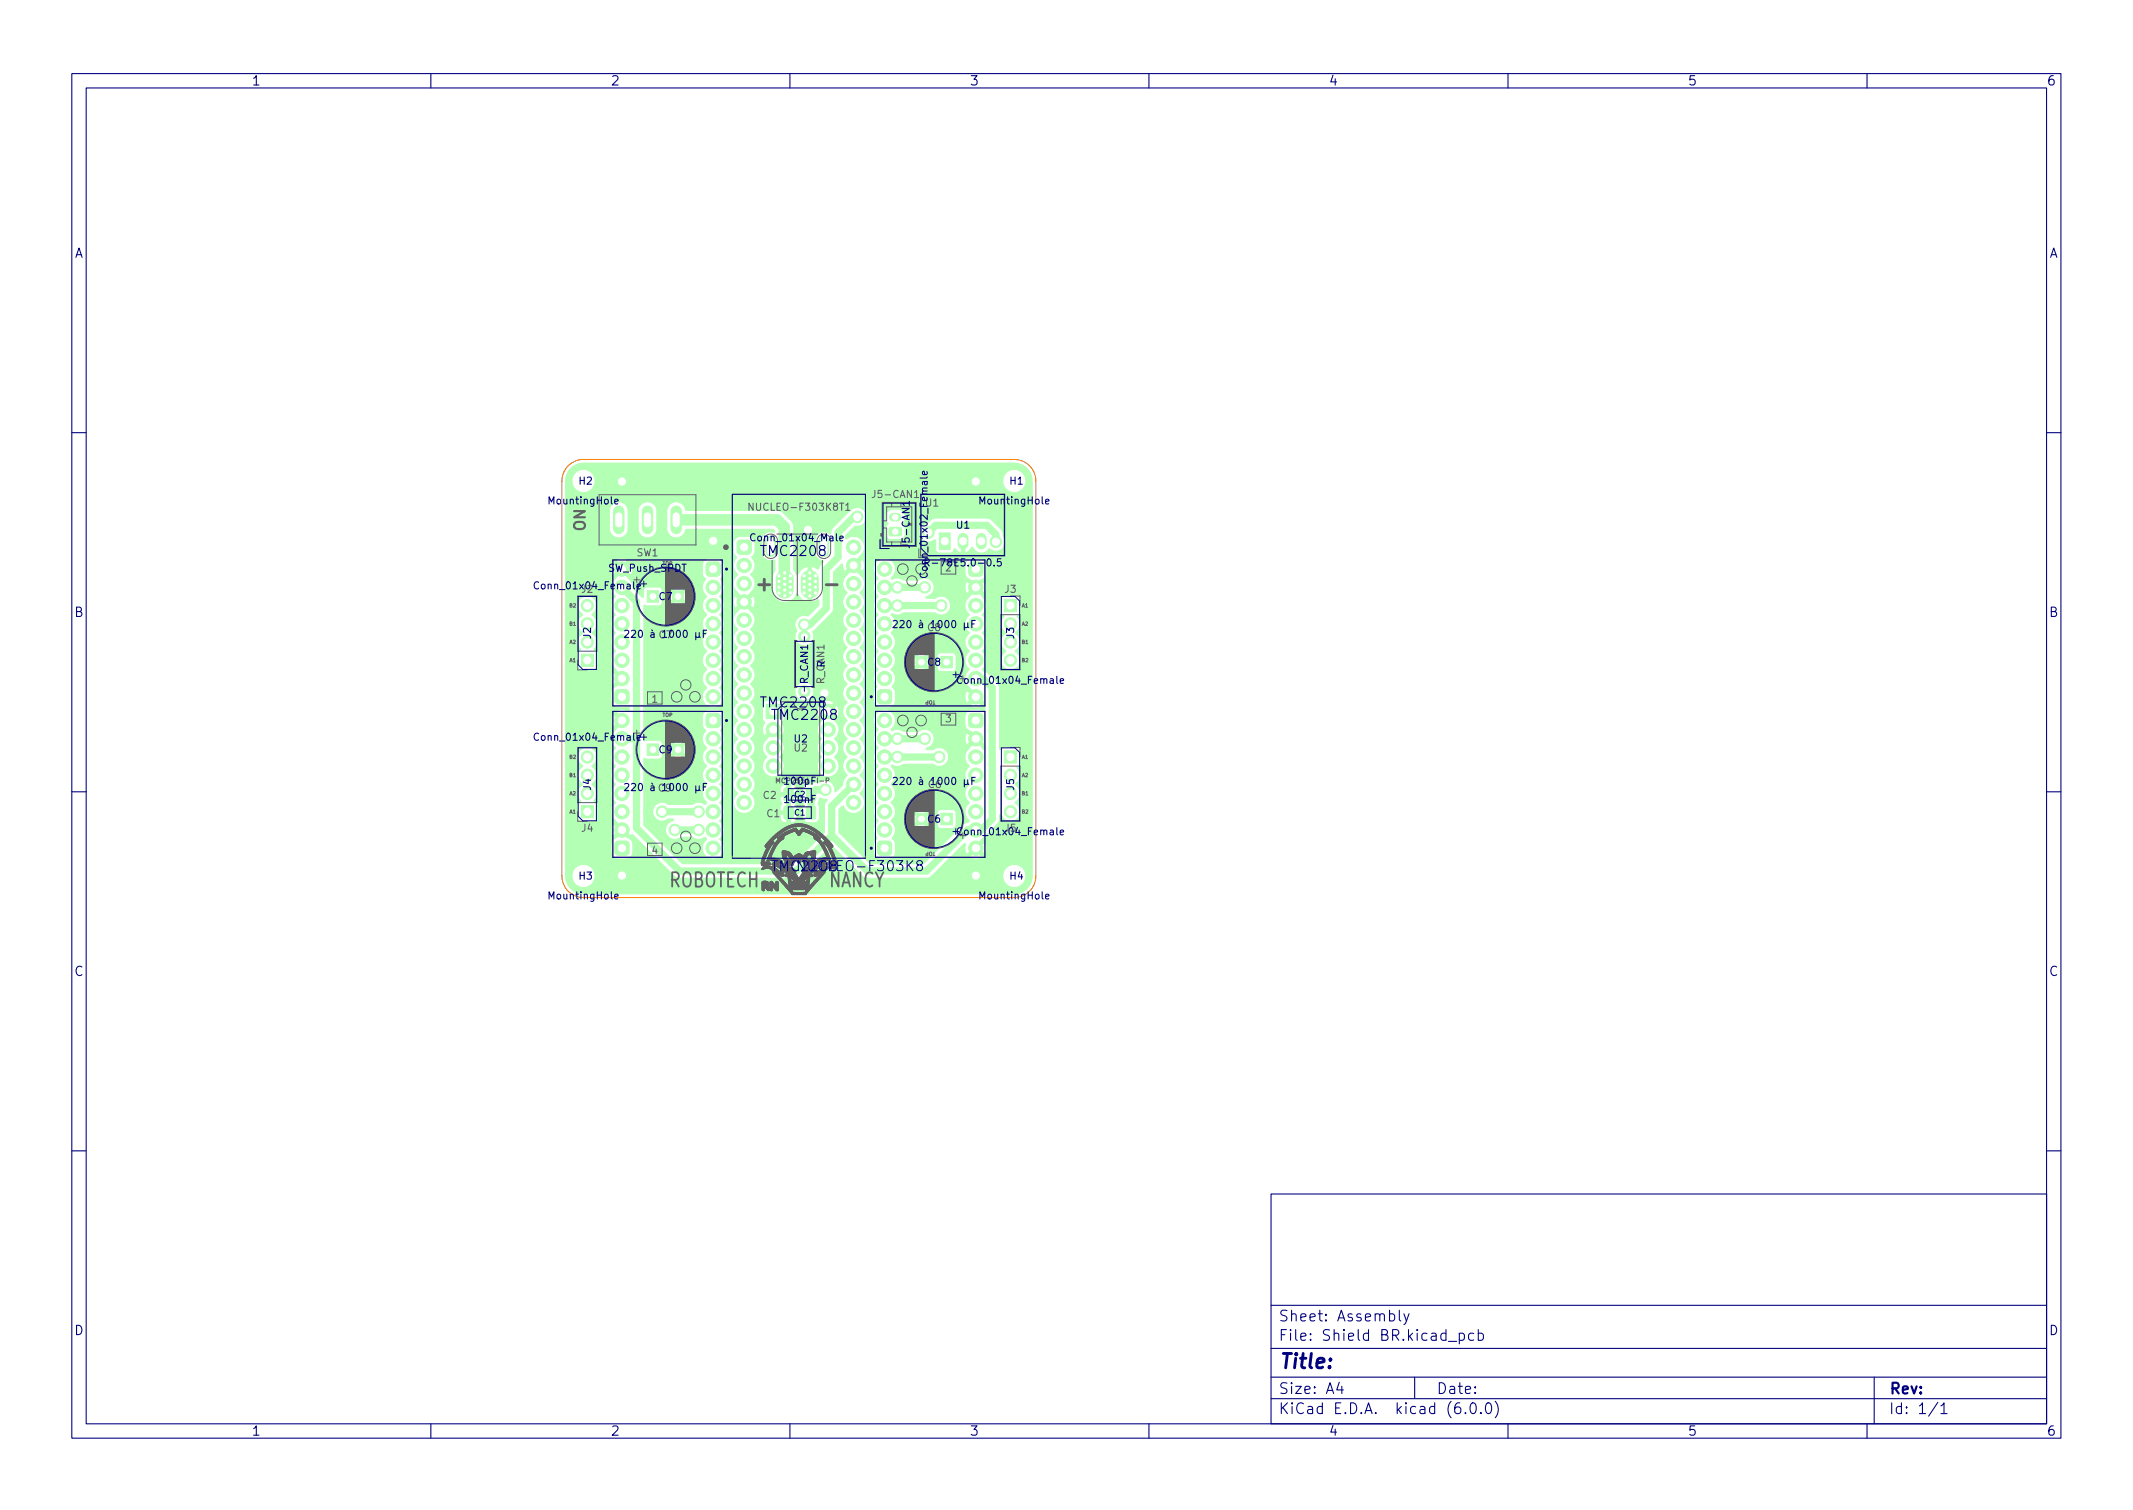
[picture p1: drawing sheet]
<svg xmlns="http://www.w3.org/2000/svg" width="297mm" height="210mm" viewBox="0 0 297 210" stroke-linecap="round" stroke-linejoin="round" font-family="sans-serif">
<defs><g id="words">
<g font-size="2.8" fill="#626262">
<text x="105.6" y="82.3">+</text>
<text x="115.4" y="82.3">-</text>
<text x="95.4" y="123.5">ROBOTECH</text>
</g>
<g font-size="2.8" fill="#000080">
<text x="113.1" y="123.5">NANCY</text>
<text x="178" y="190.6">Title:</text>
</g>
<text font-size="2.1" fill="#626262" x="81.5" y="74" transform="rotate(-90 81.5 74)">ON</text>
<g font-size="2.1" fill="#000080">
<text x="178" y="184">Sheet: Assembly</text>
<text x="178" y="186.7">File: Shield BR.kicad_pcb</text>
<text x="178" y="196.9">KiCad E.D.A. kicad (6.0.0)</text>
<text x="178" y="194.1">Size: A4</text>
<text x="200" y="194.1">Date:</text>
<text x="263" y="194.1">Rev:</text>
<text x="263" y="196.9">Id: 1/1</text>
</g>
<text font-size="2" fill="#000080" x="111.9" y="121.3">NUCLEO-F303K8</text>
<g font-size="1.9" fill="#000080">
<text x="106.2" y="77.4">TMC2208</text>
<text x="106.2" y="98.5">TMC2208</text>
<text x="107.8" y="100.2">TMC2208</text>
<text x="107.8" y="121.3">TMC2208</text>
</g>
<g font-size="1.8" fill="#000080">
<text x="35" y="11.9">1</text>
<text x="85" y="11.9">2</text>
<text x="135" y="11.9">3</text>
<text x="185" y="11.9">4</text>
<text x="235" y="11.9">5</text>
<text x="285" y="11.9">6</text>
<text x="10.3" y="35.9">A</text>
<text x="285.3" y="35.9">A</text>
<text x="10.3" y="85.9">B</text>
<text x="285.3" y="85.9">B</text>
<text x="10.3" y="135.9">C</text>
<text x="285.3" y="135.9">C</text>
<text x="10.3" y="185.9">D</text>
<text x="285.3" y="185.9">D</text>
<text x="35" y="199.9">1</text>
<text x="85" y="199.9">2</text>
<text x="135" y="199.9">3</text>
<text x="185" y="199.9">4</text>
<text x="235" y="199.9">5</text>
<text x="285" y="199.9">6</text>
</g>
<g font-size="1.4" fill="#000080">
<text x="76.6" y="70.2">MountingHole</text>
<text x="80.7" y="67.5">H2</text>
<text x="128.9" y="70.5">U1</text>
<text x="136.6" y="70.2">MountingHole</text>
<text x="140.7" y="67.5">H1</text>
<text x="104.9" y="75.4">Conn_01x04_Male</text>
<text x="126.7" y="75.9" transform="rotate(-90 126.7 75.9)">J5-CAN1</text>
<text x="133.2" y="73.6">U1</text>
<text x="74.9" y="82.1">Conn_01x04_Female</text>
<text x="81" y="82.5">J2</text>
<text x="84.7" y="79.6">SW_Push_SPDT</text>
<text x="91.8" y="83.6">C7</text>
<text x="129.2" y="79.9" transform="rotate(-90 129.2 79.9)">Conn_01x02_Female</text>
<text x="130" y="78.9">R-78E5.0-0.5</text>
<text x="82.3" y="88.9" transform="rotate(-90 82.3 88.9)">J2</text>
<text x="88.2" y="88.8">220 à 1000 µF</text>
<text x="91.8" y="88.9">C7</text>
<text x="125.5" y="87.4">220 à 1000 µF</text>
<text x="129.2" y="87.9">C8</text>
<text x="141.2" y="88.9" transform="rotate(-90 141.2 88.9)">J3</text>
<text x="112.5" y="95.2" transform="rotate(-90 112.5 95.2)">R_CAN1</text>
<text x="114.9" y="93" transform="rotate(-90 114.9 93)">R</text>
<text x="129.2" y="92.7">C8</text>
<text x="133.8" y="95.2">Conn_01x04_Female</text>
<text x="74.9" y="103.1">Conn_01x04_Female</text>
<text x="91.8" y="104.9">C9</text>
<text x="110.6" y="103.4">U2</text>
<text x="82.3" y="110" transform="rotate(-90 82.3 110)">J4</text>
<text x="88.2" y="110.1">220 à 1000 µF</text>
<text x="91.7" y="110.2">C9</text>
<text x="109.4" y="111.8">100nF</text>
<text x="125.5" y="109.3">220 à 1000 µF</text>
<text x="129.3" y="109.7">C6</text>
<text x="141.2" y="110" transform="rotate(-90 141.2 110)">J5</text>
<text x="129.2" y="114.5">C6</text>
<text x="133.8" y="116.3">Conn_01x04_Female</text>
<text x="139.9" y="115.8">J5</text>
<text x="76.6" y="125.2">MountingHole</text>
<text x="80.7" y="122.5">H3</text>
<text x="136.6" y="125.2">MountingHole</text>
<text x="140.7" y="122.5">H4</text>
</g>
<g font-size="1.4" fill="#626262">
<text x="104.8" y="71.1">NUCLEO-F303K8T1</text>
<text x="121.8" y="69.3">J5-CAN1</text>
<text x="88.7" y="77.5">SW1</text>
<text x="131.7" y="79.6">2</text>
<text x="139.9" y="82.5">J3</text>
<text x="114.8" y="95.2" transform="rotate(-90 114.8 95.2)">R_CAN1</text>
<text x="90.8" y="97.8">1</text>
<text x="131.7" y="100.6">3</text>
<text x="110.6" y="104.6">U2</text>
<text x="106.3" y="111.2">C2</text>
<text x="106.8" y="113.8">C1</text>
<text x="81" y="115.8">J4</text>
<text x="90.8" y="118.9">4</text>
</g>
<g font-size="1.1" fill="#000080">
<text x="110.7" y="111">C2</text>
<text x="110.7" y="113.6">C1</text>
</g>
<text font-size="1" fill="#000080" x="108.8" y="109.1">MCP2551-I-P</text>
<g font-size=".7" fill="#626262">
<text x="92.2" y="78.7">TOP</text>
<text x="79.3" y="87.1">B1</text>
<text x="79.3" y="89.7">A2</text>
<text x="79.3" y="84.6">B2</text>
<text x="142.3" y="84.6">A1</text>
<text x="142.3" y="87.1">A2</text>
<text x="142.3" y="89.7">B1</text>
<text x="79.3" y="92.2">A1</text>
<text x="142.3" y="92.2">B2</text>
<text x="92.2" y="99.8">TOP</text>
<text x="130.3" y="97.5" transform="rotate(-180 130.3 97.5)">TOP</text>
<text x="79.3" y="105.7">B2</text>
<text x="142.3" y="105.7">A1</text>
<text x="79.3" y="110.7">A2</text>
<text x="79.3" y="113.3">A1</text>
<text x="79.3" y="108.2">B1</text>
<text x="142.3" y="108.2">A2</text>
<text x="142.3" y="113.3">B2</text>
<text x="142.3" y="110.7">B1</text>
<text x="130.3" y="118.6" transform="rotate(-180 130.3 118.6)">TOP</text>
</g>
</g></defs>
<g fill="#b3ffb3" stroke="#b3ffb3" stroke-width=".14">
<path d="M131 91.4h1.6v1.6h-1.6z"/>
<path d="M131 113.2h1.6v1.6h-1.6z"/>
<path d="M90.1 103.6h1.6v1.6h-1.6z"/>
<path d="M90.1 82.3h1.6v1.6h-1.6z"/>
<path d="M102.8 75.3l.3-.1h1l.4 .1 .1 .4v1l-.1 .3-.4 .2h-1l-.3-.2-.2-.3v-1z"/>
<path d="M80.9 91.1h1.7v1.7h-1.7z"/>
<path d="M139.9 83.5h1.7v1.7h-1.7z"/>
<path d="M139.9 104.6h1.7v1.7h-1.7z"/>
<path d="M80.9 112.2h1.7v1.7h-1.7z"/>
<path d="M85.8 96.2l.3-.2h1l.4 .2 .1 .3v1l-.1 .4-.4 .1h-1l-.3-.1-.2-.4v-1z"/>
<path d="M98.5 78.4l.3-.2h1l.4 .2 .1 .3v1l-.1 .4-.4 .1h-1l-.3-.1-.2-.4v-1z"/>
<path d="M135 78.4l.4-.2h1l.3 .2 .2 .3v1l-.2 .4-.3 .1h-1l-.4-.1-.1-.4v-1z"/>
<path d="M122.3 96.2l.4-.2h1l.3 .2 .2 .3v1l-.2 .4-.3 .1h-1l-.4-.1-.1-.4v-1z"/>
<path d="M135 99.5l.4-.2h1l.3 .2 .2 .3v1l-.2 .4-.3 .1h-1l-.4-.1-.1-.4v-1z"/>
<path d="M122.3 117.3l.4-.2h1l.3 .2 .2 .3v1l-.2 .4-.3 .1h-1l-.4-.1-.1-.4v-1z"/>
<path d="M85.8 117.3l.3-.2h1l.4 .2 .1 .3v1l-.1 .4-.4 .1h-1l-.3-.1-.2-.4v-1z"/>
<path d="M98.5 99.5l.3-.2h1l.4 .2 .1 .3v1l-.1 .4-.4 .1h-1l-.3-.1-.2-.4v-1z"/>
<path d="M130.8 74.2h1.5v2.3h-1.5z"/>
<path d="M112.4 109.8l.1-.1 1 .1 .1 .2-.1 1.4-.1 .1-1-.1-.1-.1z"/>
<path d="M109.2 109.8l.2-.1 1 .1 .1 .2-.1 1.4-.2 .1-1-.1v-.1z"/>
<path d="M123.9 73.5l1.5-.1 .1 .3v.8l-.2 .1h-1.3l-.2-.2z"/>
<path d="M106.7 98.1h2v2h-2z"/>
<path d="M112.4 112.3h.1h1l.1 .2-.1 1.5-.1 .1-1-.1-.1-.2z"/>
<path d="M109.2 112.3h.2h1l.1 .2-.1 1.5-.2 .1-1-.1v-.2z"/>
<path d="M79.4 65.3a2.46 2.46 0 0 1 1.9-.8h59.9a2.48 2.48 0 0 1 2.5 2.5v55a2.49 2.49 0 0 1-2.5 2.5h-60a2.48 2.48 0 0 1-2.4-2.5h.8l.1 .2a1.61 1.61 0 0 0 2.5 1.1 1.61 1.61 0 0 0-.2-2.8 1.61 1.61 0 0 0-2.4 1.5h-.8v-3.3h6.3a1.01 1.01 0 0 0 .9 .9h1.2a1.01 1.01 0 0 0 .9-.9v-1.2l-.1-.4-.2-.3-.5-.2-.7-.7-.6 .7a1.05 1.05 0 0 0-.9 .9v1.2h-6.3v-3.1h6.3l.1 .4 .2 .4 .8-.8-.8-.9-.2 .4-.1 .5h-6.3v-5.1h1.6a1.85 1.85 0 0 0 .5 1.1l-.3 .2-.2 .3v1.8l.2 .3 .3 .2h1.8l.3-.2 .1-.2v-1h2l.1 .5 .2 .4 2.4 2.5 .2-.2h.1l5.8 5.8 .5 .3h16.7l.5-.3 4.2-4.2 4.3 4.2 .5 .3h8.4l.4-.1 .4-.2h9.8a1.61 1.61 0 0 0 2.4 1.4 1.61 1.61 0 0 0 .2-2.7 1.61 1.61 0 0 0-2.5 1l-.1 .3h-9.8l2.6-2.7h2.6a1.46 1.46 0 0 0 1.8 0l-.9-.8-.9 .8h-2.6l1.9-1.8h.1l.1 .1a1.49 1.49 0 0 0 .2 1.4l.8-.9h.8l.8 .9a1.46 1.46 0 0 0 0-1.8l-.8 .9h-.8l3.5-3.5 .2-.4v-.8h.2a1.37 1.37 0 0 0 2.2 .7 1.37 1.37 0 0 0-.2-2.3v-.1a1.44 1.44 0 0 0 0-2.5 1.47 1.47 0 0 0 .2-2.3l.5-.5v-1.9l-.2-.3-.3-.2h-1.8l-.4 .4-.2-.1-.1-8.9-1.5-1.6-.8-.6 .4-.6 .2-.7h2a1.37 1.37 0 0 0 2 1.2 1.37 1.37 0 0 0 0-2.4v-.1a1.44 1.44 0 0 0 0-2.5l.2-.2a1.4 1.4 0 0 0 0-2.1l.5-.5v-1.9l-.2-.3-.3-.1h-1.8l-.4 .2v2.1l.4 .5a1.51 1.51 0 0 0 .3 2.3 1.48 1.48 0 0 0 0 2.6l-.1 .1a1.36 1.36 0 0 0-.6 1.1h-2l-.2-.6-.4-.7a1.56 1.56 0 0 0 0-2.4v-.2a1.5 1.5 0 0 0 0-2.3v-.1l.2-.2a1.59 1.59 0 0 0-.2-2.4l-.9-.9-.9 1a1.53 1.53 0 0 0-.2 2.3l.2 .2a1.54 1.54 0 0 0-.2 2.3l.2 .3a1.56 1.56 0 0 0 0 2.4 1.81 1.81 0 0 0-.5 1.8l.5 .8a1.76 1.76 0 0 0-.5 2l.5 .6 2.2 2.2-.1 1-.6-.2h-1.2a1.01 1.01 0 0 0-.9 .9v1.2l.2 .6 .6 .3 2 2v.4l-.2 .2-1.1-1.2-.9 1a1.55 1.55 0 0 0 0 2.4 1.77 1.77 0 0 0-.5 1.9l.5 .7a1.76 1.76 0 0 0-.5 2l.5 .5-.1 .2a1.53 1.53 0 0 0 .1 2.4l-.3 .2-.3 .1-.4 .2-5.4 5.5h-7.4l-4.3-4.4-.1-.3h4.9l.1 .4 .3 .7-.4 .6v1.4a1.01 1.01 0 0 0 .9 .9h1.2a1.01 1.01 0 0 0 .9-.9v-1.4l-.4-.6a1.84 1.84 0 0 0 .3-1.6h3a1.24 1.24 0 0 0 1.4 0l-.2-.2h1.7l.2 .3 .3 .1h1.9l.2-.4v-1.9l-.4-.3-1.9 .1-.3 .3v1.8h-1.7l-.5-.5-.7 .7h-3l-.5-.8 .2-.3h2.7l.2 .8 .8-.8h.7l.7 .8a1.22 1.22 0 0 0 0-1.5l-.7 .7h-.7l-.8-.7-.2 .7h-2.7l.3-.5 .1-.5h2.9l.7 .7 .7-.7a1.27 1.27 0 0 0-1.4 0h-2.9l-.2-.7-.4-.6a1.56 1.56 0 0 0 0-2.4 1.75 1.75 0 0 0 .4-2l-.4-.6 .1-.1a1.71 1.71 0 0 0 1.6-.2h4.1a1.33 1.33 0 0 0 1.8-.1 1.33 1.33 0 0 0 0-1.8 1.33 1.33 0 0 0-1.8-.1h-.8l-.2-.1 .9-.6 .2-.4 .1-.4h4.3l.1 .4 .2 .4 .8-.8-.8-.9-.2 .4-.1 .5h-4.3a1.34 1.34 0 0 0-.8-1.2 1.34 1.34 0 0 0-1.4 .2l-2.1-.1a1.49 1.49 0 0 0-1.6-.1l-.1-.1a1.52 1.52 0 0 0 .2-2.3 1.52 1.52 0 0 0-2.2 0 1.52 1.52 0 0 0 .2 2.3l-.1 .1a1.5 1.5 0 0 0 0 2.3l.1 .2a1.56 1.56 0 0 0 0 2.4 1.77 1.77 0 0 0-.5 1.9l.5 .7a1.76 1.76 0 0 0-.5 2l.5 .5-.1 .2a1.53 1.53 0 0 0 .1 2.4l-.5 .6-.1 .7h-4.9v-2.9l.6-.5a1.54 1.54 0 0 0 2.3 .8 1.54 1.54 0 0 0 .1-2.5 1.8 1.8 0 0 0 .5-1.8l-.5-.7a1.8 1.8 0 0 0 .5-1.8l-.5-.8a1.8 1.8 0 0 0 .5-1.7l-.5-.8a1.81 1.81 0 0 0 .5-1.8l-.5-.7a1.76 1.76 0 0 0 .4-2l-.4-.6a1.79 1.79 0 0 0 .5-1.8l-.5-.7 .5-.8h1.4l.1 .4 .3 .7-.4 .6v1.4a1.01 1.01 0 0 0 .9 .9h1.2l.6-.2h10.6a1.47 1.47 0 0 0 1.8-.1l-.9-.8-.9 .9h-10.6l.3-.5v-.8h9.7l.1 .5 .2 .4 .8-.9-.8-.8-.2 .4-.1 .4h-9.7v-.8l-.5-.6a1.55 1.55 0 0 0-.1-2.3h3.5a1.24 1.24 0 0 0 1.4 0l-.2-.3h1.7l.2 .4 .3 .1 1.9-.1 .2-.4v-1.9l-.4-.2h-1.9l-.3 .4v1.7h-1.7l-.5-.4-.7 .7h-3.5v-.1l.4-.6 .2-.4h2.3l.2 .7 .8-.7h.7l.7 .7a1.22 1.22 0 0 0 0-1.4l-.7 .7h-.7l-.8-.7-.2 .7h-2.3v-.5l-.3-.6h3.2l.7 .7 .7-.7a1.27 1.27 0 0 0-1.4 0h-3.2l-.3-.5a1.56 1.56 0 0 0 0-2.4v-.2a1.5 1.5 0 0 0 0-2.3 .15 .15 0 0 1 0-.2 .15 .15 0 0 1 .2 0 1.4 1.4 0 0 0 1.5-.2l4.5 .1a1.32 1.32 0 0 0 1.7-.2 1.32 1.32 0 0 0 0-1.8 1.32 1.32 0 0 0-1.8-.1h-1.1l-.2-.1 .9-.6 .2-.4 .1-.4h4.3l.1 .5 .2 .4 .8-.9h.8l.8 .9a1.46 1.46 0 0 0 0-1.8l-.8 .9h-.8l-.8-.9-.2 .4-.1 .5h-4.3a1.34 1.34 0 0 0-.8-1.2 1.34 1.34 0 0 0-1.4 .2h-2.1a1.49 1.49 0 0 0-1.6-.2l-.1-.1 .5-.7h9.8a1.05 1.05 0 0 0 .8 1l.7 .6 .7-.6 .4-.3 .3-.3 .1-.4v-1.2a1 1 0 0 0-.9-.9h-1.2a1.01 1.01 0 0 0-.9 .9v1.2h-9.8v-.1a1.52 1.52 0 0 0-1.9-1.9 1.52 1.52 0 0 0-.4 2.7 1.73 1.73 0 0 0-.3 2.2l.3 .3a1.81 1.81 0 0 0-.5 1.8l.5 .8a1.81 1.81 0 0 0-.5 1.7l.5 .8a1.81 1.81 0 0 0-.5 1.8l.5 .7a1.81 1.81 0 0 0-.5 1.8l.5 .8-.5 .6-.1 .7-1.4-.1a1.73 1.73 0 0 0-.5-1.7 1.56 1.56 0 0 0 0-2.5 1.79 1.79 0 0 0 .5-1.8l-.5-.7a1.8 1.8 0 0 0 .5-1.8l-.5-.8a1.81 1.81 0 0 0 .5-1.8l-.5-.7a1.76 1.76 0 0 0 .4-2l-1.3-1.5-.9 .9a1.6 1.6 0 0 0 0 2.5 1.81 1.81 0 0 0-.6 1.8l.6 .7a1.74 1.74 0 0 0-.6 1.8l.6 .9a1.56 1.56 0 0 0 0 2.4 1.74 1.74 0 0 0-.6 1.8l.6 .8a1.56 1.56 0 0 0 0 2.5 1.74 1.74 0 0 0-.6 1.8l.6 .8a1.56 1.56 0 0 0 0 2.5 1.81 1.81 0 0 0-.6 1.8l.6 .7a1.81 1.81 0 0 0-.6 1.8l.6 .8a1.81 1.81 0 0 0-.6 1.7l.6 .9-.5 .5-.2 .8-.9 .9-.2-.1v-.6a1.34 1.34 0 0 0-2.1-.5h-.7l-.5 .2h-.5l-.5 .3-.1 .4v1.6a.67 .67 0 0 1 0 .8v1.6l.1 .4 .5 .2h1.3a.76 .76 0 0 0 .4-.6v-1.4l-.2-.7 .2-.6 .2-.1 .8 .2 .1 .1-.3 .5-.1 .4v3.6l-4.4 4.4h-15.3l-5.4-5.4v-1.9h1.2l.2 .7a1.34 1.34 0 0 0 2 .3l.7 .1v.1l-.5 .2a1.33 1.33 0 0 0-.4 1.9 1.33 1.33 0 0 0 2 .3h1.6a1.54 1.54 0 0 0 1.7 0l.2 .2a1.76 1.76 0 0 0-.4 2 1.52 1.52 0 0 0 2.3 .4 1.52 1.52 0 0 0-.1-2.3l.1-.2a1.5 1.5 0 0 0 0-2.3l-.1-.1 .4-.5 8 .1a.77 .77 0 0 0 1 .7h.5a.77 .77 0 0 0 .9-.8v-.4h-.9v1.1h-.5l-.1-1.1h-.9v.4h-8a1.64 1.64 0 0 0-.4-2h1.9v.2a1.51 1.51 0 0 0 2.5 .9h6.4v-.6l-.3-.4 .3-.5v-.5h-.9v2h-.5l-.1-2h-.9l.1 .5 .2 .5-.2 .4-.1 .6h-4l.1-.1a1.54 1.54 0 0 0-.2-2.3l.1-.2 6.4 .1v-.5a.77 .77 0 0 0-.9-.7v1.1h-.5v-1.1a.77 .77 0 0 0-1 .7v.4h-4h.1a1.54 1.54 0 0 0-.2-2.3l.5-.6 .1-.7h1.1a1.51 1.51 0 0 0 1.5 1.5 1.51 1.51 0 0 0 1.5-1.5h4.6v.3a1.52 1.52 0 0 0 2.3 .9 1.52 1.52 0 0 0 .1-2.5 1.8 1.8 0 0 0 .6-1.7l-.6-.8a1.81 1.81 0 0 0 .6-1.8l-.6-.8-.9-.9-.9 .9a1.61 1.61 0 0 0 0 2.5 1.81 1.81 0 0 0-.5 1.8l.5 .8-.4 .6-.2 .7h-4.6l-.2-.7-.4-.6a1.8 1.8 0 0 0 .5-1.7l-.5-.9-.9-.8-.9 .8a1.61 1.61 0 0 0 0 2.6l-.5 .6-.1 .7h-1.1l-.1-.7-.5-.6a1.8 1.8 0 0 0 .6-1.7l-.6-.9 .5-.5 .1-.7h1.1l.1 .5 .2 .4 1.2-1.2 1.2 1.2a1.62 1.62 0 0 0 0-1.9l.3-.4v-1.1h4.6l.1 .4 .2 .4 .8-.8h.8l.8 .8a1.46 1.46 0 0 0 0-1.7l-.8 .9h-.8l-.8-.9-.2 .4-.1 .5h-4.6v-1.3h5.2l.9 .9 .9-.9a1.45 1.45 0 0 0-1.8 0h-5.2l-.5-.3-2.1 .1-.3 .1-.1 .3v2.2l.3 .4-.2 .5-.1 .5h-1.1l-.1-.7-.5-.5a1.76 1.76 0 0 0 .5-2l-.5-.6a1.85 1.85 0 0 0 .6-1.5h5.6v.2a1.31 1.31 0 0 0 2.1 .8 1.31 1.31 0 0 0-.2-2.2 1.31 1.31 0 0 0-1.9 1.2h-5.6l-.1-.5-.5-.6a1.56 1.56 0 0 0 0-2.5 1.76 1.76 0 0 0 .6-1.7l-.6-.8a1.85 1.85 0 0 0 .6-1.6h5.6v.3a1.32 1.32 0 0 0 1.8 1 1.32 1.32 0 0 0 .7-1.9l2.6-2.6 .2-.3 .1-.4v-5.1l1.1-1.1 .1 .1 .1 .6 .2 .4 .9-.9h.7l.9 .9a1.43 1.43 0 0 0 0-1.7l-.9 .8h-.7l1.3-1.3a1.53 1.53 0 0 0 .3-2.1 1.53 1.53 0 0 0-2.2-.3l-.2-.1v-.3l1.4-1.3a1.33 1.33 0 0 0 1.5-.9l.1-.4h2.6v.4l.4 .5-.4 .6v1.1a.74 .74 0 0 0 .7 .5h1.6l.4-.4 .1-.5h1.9a1.33 1.33 0 0 0 .8 1.2 1.33 1.33 0 0 0 1.4-.2l.1 .1v1.3l.2 .3 .2 .1h1.7l.3-.1 .2-.5h.1l.5 .5 .4 .1v-1.8l.1-.1h.3l.1 .1v1.8l.4-.2 .5-.6h.1a1.35 1.35 0 0 0 2.4 .2 1.34 1.34 0 0 0 1.8 0 1.34 1.34 0 0 0 .1-1.8l-.1-.6-.2-.3-1.3-1.3-.5-.2-7.3-.1-.4 .1-.3 .3a.84 .84 0 0 1-.8 .4 1.33 1.33 0 0 0-.8 1.3h-1.9l-.1-.7-.3-.5a1.75 1.75 0 0 0 .3-1.4l-.1-.1a1.15 1.15 0 0 0-.9-.6h-.8l-.4 .2-.3 .3-.2 .6h-2.6a1.35 1.35 0 0 0-1-1.3 1.35 1.35 0 0 0-1.4 .5l-2.3 2.3-.4 .8a1.33 1.33 0 0 0-2.1 .9v2.1a1.26 1.26 0 0 0 1 .8l.1 .1-.4 .5-.2 .5-1-.3v4.9l1-.3 .1 .7-1.5 1.5-.1 .1a1.33 1.33 0 0 0-1.6 .4 1.33 1.33 0 0 0 .1 1.6l-.3 .8h-5.6l-.1-.4-.5-.5a1.8 1.8 0 0 0 .6-1.8l-.6-.9-.9-.8-.8 .9a1.61 1.61 0 0 0-.1 2.5 1.74 1.74 0 0 0-.5 1.8l.5 .8a1.56 1.56 0 0 0 0 2.5 1.81 1.81 0 0 0-.5 1.7l.5 .8a1.74 1.74 0 0 0-.5 1.8l.5 .8a1.56 1.56 0 0 0 0 2.5 1.81 1.81 0 0 0-.5 1.8l.5 .7a1.81 1.81 0 0 0-.5 1.8l.5 .8a1.81 1.81 0 0 0-.5 1.7l.5 .8a1.81 1.81 0 0 0-.5 1.8l.5 .8-.4 .6-.2 .7h-1.9a1.6 1.6 0 0 0 0-2.5 1.75 1.75 0 0 0 .5-2l-.5-.6a1.79 1.79 0 0 0 .6-1.8l-.6-.7a1.81 1.81 0 0 0 .6-1.8l-.4-.7 .4-.6v-1.4a1.01 1.01 0 0 0-.9-.9h-1.2a1.01 1.01 0 0 0-.9 .9v1.4l.4 .6a1.78 1.78 0 0 0-.2 1.9l.4 .5a1.75 1.75 0 0 0-.5 1.9l.5 .6a1.77 1.77 0 0 0-.5 1.9l.5 .7a1.76 1.76 0 0 0-.4 2l.4 .5-.3 .3a1.38 1.38 0 0 0-1.7 0h-3.4a1.31 1.31 0 0 0-1.4-.2 1.31 1.31 0 0 0-.7 1.2h-1.2v-7.4l2.1 .1 .4-.2h1.5a1.24 1.24 0 0 0 1.4 0l-.7-.7-.7 .7h-1.5v-1.1h.9l.2 .7 .8-.7h.7l.7 .7a1.26 1.26 0 0 0 0-1.4l-.7 .7h-.7l-.8-.7-.2 .7h-.9v-1.1h1.5l.7 .7 .7-.7a1.22 1.22 0 0 0-1.4 0h-1.5l-.4-.2h-2.1v-6.1h8.1a1.52 1.52 0 0 0 2.2 1.4 1.52 1.52 0 0 0 .2-2.6 1.73 1.73 0 0 0 .3-2.2l-.3-.4a1.8 1.8 0 0 0 .6-1.7l-.6-.8a1.78 1.78 0 0 0 .6-1.8l-.6-.7 .1-.2a1.5 1.5 0 0 0 0-2.3l-.1-.1 .2-.2a1.51 1.51 0 0 0 .4-1.5l1.3-.1 .1 .5 .2 .4 .9-.9h.7l.9 .9a1.46 1.46 0 0 0 0-1.7l-.9 .8h-.7l-.9-.9-.2 .5-.1 .4h-1.4l-.5-.8a1.58 1.58 0 0 0 .5-1.7h1.4l.1 .4 .2 .5 1.2 1.2 .9-.9a1.55 1.55 0 0 0 0-2.5 1.81 1.81 0 0 0 .6-1.7l-.4-.7 .4-.6v-1.4a1.01 1.01 0 0 0-.9-.9h-1.2a1.01 1.01 0 0 0-.9 .9l.1 1.4 .4 .6a1.78 1.78 0 0 0-.3 1.8l.4 .6-.4 .6-.2 .7h-1.4l-.3-.6 .4-.7v-1.4a1 1 0 0 0-.9-.9h-1.2a1.01 1.01 0 0 0-.9 .9v1.4l.5 .7a1.57 1.57 0 0 0 .1 2.3 1.81 1.81 0 0 0-.5 1.8l.5 .8a1.81 1.81 0 0 0-.5 1.7l.5 .8a1.81 1.81 0 0 0-.5 1.8l.5 .7a1.81 1.81 0 0 0-.5 1.8l.5 .8a1.76 1.76 0 0 0-.4 2l.4 .6-.4 .5-.2 .7h-8.1v-12.7l2.1 .1 .4-.3h1.5a1.27 1.27 0 0 0 1.5 0l-.8-.7-.7 .7h-1.5v-1h.9l.2 .7 .8-.7h.7l.7 .7a1.22 1.22 0 0 0 0-1.5l-.7 .8h-.7l-.8-.8-.2 .8h-.9v-1.1h1.5l.7 .7 .8-.7a1.27 1.27 0 0 0-1.5 0h-1.5l-.4-.3-1.8 .1-.3 .2-.1 1.1-.1 .1-1.3-1.3-.1-.6-.3-.4-1.2-1.3-.9 .9a1.55 1.55 0 0 0 0 2.5 1.81 1.81 0 0 0-.5 1.8l.5 .8a1.81 1.81 0 0 0-.5 1.7l.5 .8a1.81 1.81 0 0 0-.5 1.8l.5 .7a1.81 1.81 0 0 0-.5 1.8l.5 .9 1.2 1.2-.9 1-.5 .2-.3 .3-.1 .4v1.2a1.01 1.01 0 0 0 .9 .9h1.5l.1 .1v.5a1.63 1.63 0 0 0-1.9 0l1.2 1.2-1.2 1.4a1.53 1.53 0 0 0 0 2.4 1.75 1.75 0 0 0-.5 1.9l.5 .6a1.77 1.77 0 0 0-.5 1.9l.5 .7a1.76 1.76 0 0 0-.4 2l.4 .6-.4 .5-.2 .7h-2v-.9l-.2-.4a.2 .2 0 0 1-.2-.2 .2 .2 0 0 1 .2-.2 1.45 1.45 0 0 0-.5-2.1 1.49 1.49 0 0 0 0-2.5 1.38 1.38 0 0 0 .5-2.1 1.38 1.38 0 0 0-2.1-.1 1.38 1.38 0 0 0 .3 2.1v.2a1.45 1.45 0 0 0 0 2.4l-.5 .6-.2 .7h-1.6v-10.2h6.3l.1 .5 .2 .4 .8-.9-.8-.8-.2 .4-.1 .4h-6.3v-5.8h6.3l.1 .5 .2 .4 .8-.9-.8-.9-.2 .4-.1 .5h-6.3v-5.1h1.6l.1 .4 .4 .7-.3 .2-.2 .3v1.8l.2 .4 .2 .1h1.9l.4-.3v-2l-.1-.3-.3-.2a1.5 1.5 0 0 0-.3-2.4l.3-.2a1.43 1.43 0 0 0-.3-2.3 1.38 1.38 0 0 0 .5-2.1 1.38 1.38 0 0 0-2.1-.1 1.38 1.38 0 0 0 .3 2.1v.2a1.45 1.45 0 0 0 0 2.4v.2a1.36 1.36 0 0 0-.7 1.1h-1.6v-10.2h6.3l.1 .5 .2 .4 .8-.9h.8l.8 .9a1.43 1.43 0 0 0 0-1.7l-.8 .8h-.8l-.8-.8-.2 .4-.1 .4h-6.3v-1.2h6.9l.9 .9 .9-.9a1.45 1.45 0 0 0-1.8 0h-6.9v-4.4h6.1v.4a1.31 1.31 0 0 0 1.5 .9 1.31 1.31 0 0 0 1.1-1.3h1.4v.4a1.31 1.31 0 0 0 1.5 .9 1.31 1.31 0 0 0 1.1-1.3v-1.2h1.4v1.4l.1 .4a1.31 1.31 0 0 0 1.4 .7 1.31 1.31 0 0 0 1.1-1.1l.1-.1h12l.3 .3-.2 .1a1.26 1.26 0 0 0-1.6 1.1v1.7a1.28 1.28 0 0 0 1.7 1.1l.1 .1v1.4l-.4 .8v1.9a1.77 1.77 0 0 0 1.5 1.7 1.77 1.77 0 0 0 2-1.2h.1a1.81 1.81 0 0 0 1.4 1.1v-4.9a1.92 1.92 0 0 0-1.5 1.1l-.5-.7v-6.2l-.3-.5-1.3-1.4-.6-.1h-12.7l-.1-.1a1.31 1.31 0 0 0-1.4-1.1 1.31 1.31 0 0 0-1.2 1.2v1.3h-1.4v-1.3a1.31 1.31 0 0 0-1.3-1.2 1.31 1.31 0 0 0-1.3 1.2v2.5h-1.4v-2.5a1.31 1.31 0 0 0-1.3-1.2 1.31 1.31 0 0 0-1.3 1.2v2.5h-6.1v-6.6h.8a1.61 1.61 0 0 0 1.7 1.6 1.61 1.61 0 0 0 1.6-1.6h56.7l.1 .2a1.61 1.61 0 0 0 2.5 1.1 1.61 1.61 0 0 0-.2-2.8 1.61 1.61 0 0 0-2.4 1.5h-56.7l-.1-.3a1.61 1.61 0 0 0-1.7-1.3 1.61 1.61 0 0 0-1.5 1.6h-.8l.1-.9z"/>
<circle cx="128.3" cy="92.2" r=".8"/>
<circle cx="128.3" cy="114" r=".8"/>
<circle cx="94.4" cy="104.4" r=".8"/>
<circle cx="94.4" cy="83.1" r=".8"/>
<circle cx="103.6" cy="78.7" r="1"/>
<circle cx="103.6" cy="81.3" r="1"/>
<circle cx="103.6" cy="83.8" r="1"/>
<circle cx="103.6" cy="86.4" r="1"/>
<circle cx="103.6" cy="88.9" r="1"/>
<circle cx="103.6" cy="91.4" r="1"/>
<circle cx="103.6" cy="94" r="1"/>
<circle cx="103.6" cy="96.5" r="1"/>
<circle cx="103.6" cy="99.1" r="1"/>
<circle cx="103.6" cy="101.6" r="1"/>
<circle cx="103.6" cy="104.1" r="1"/>
<circle cx="103.6" cy="106.7" r="1"/>
<circle cx="103.6" cy="109.2" r="1"/>
<circle cx="103.6" cy="111.8" r="1"/>
<circle cx="118.9" cy="76.2" r="1"/>
<circle cx="118.9" cy="78.7" r="1"/>
<circle cx="118.9" cy="81.3" r="1"/>
<circle cx="118.9" cy="83.8" r="1"/>
<circle cx="118.9" cy="86.4" r="1"/>
<circle cx="118.9" cy="88.9" r="1"/>
<circle cx="118.9" cy="91.4" r="1"/>
<circle cx="118.9" cy="94" r="1"/>
<circle cx="118.9" cy="96.5" r="1"/>
<circle cx="118.9" cy="99.1" r="1"/>
<circle cx="118.9" cy="101.6" r="1"/>
<circle cx="118.9" cy="104.1" r="1"/>
<circle cx="118.9" cy="106.7" r="1"/>
<circle cx="118.9" cy="109.2" r="1"/>
<circle cx="118.9" cy="111.8" r="1"/>
<circle cx="81.8" cy="89.4" r=".85"/>
<circle cx="81.8" cy="86.9" r=".85"/>
<circle cx="81.8" cy="84.3" r=".85"/>
<circle cx="140.7" cy="86.9" r=".85"/>
<circle cx="140.7" cy="89.4" r=".85"/>
<circle cx="140.7" cy="91.9" r=".85"/>
<circle cx="140.7" cy="107.9" r=".85"/>
<circle cx="140.7" cy="110.5" r=".85"/>
<circle cx="140.7" cy="113" r=".85"/>
<circle cx="81.8" cy="110.5" r=".85"/>
<circle cx="81.8" cy="107.9" r=".85"/>
<circle cx="81.8" cy="105.4" r=".85"/>
<circle cx="86.6" cy="81.8" r="1"/>
<circle cx="86.6" cy="84.3" r="1"/>
<circle cx="86.6" cy="86.9" r="1"/>
<circle cx="86.6" cy="89.4" r="1"/>
<circle cx="86.6" cy="91.9" r="1"/>
<circle cx="86.6" cy="94.5" r="1"/>
<circle cx="99.3" cy="81.8" r="1"/>
<circle cx="99.3" cy="84.3" r="1"/>
<circle cx="99.3" cy="86.9" r="1"/>
<circle cx="99.3" cy="89.4" r="1"/>
<circle cx="99.3" cy="91.9" r="1"/>
<circle cx="99.3" cy="94.5" r="1"/>
<circle cx="99.3" cy="97" r="1"/>
<circle cx="135.9" cy="97" r="1"/>
<circle cx="135.9" cy="94.5" r="1"/>
<circle cx="135.9" cy="91.9" r="1"/>
<circle cx="135.9" cy="89.4" r="1"/>
<circle cx="135.9" cy="86.9" r="1"/>
<circle cx="135.9" cy="84.3" r="1"/>
<circle cx="135.9" cy="81.8" r="1"/>
<circle cx="123.2" cy="94.5" r="1"/>
<circle cx="123.2" cy="91.9" r="1"/>
<circle cx="123.2" cy="89.4" r="1"/>
<circle cx="123.2" cy="86.9" r="1"/>
<circle cx="123.2" cy="84.3" r="1"/>
<circle cx="123.2" cy="81.8" r="1"/>
<circle cx="123.2" cy="79.2" r="1"/>
<circle cx="135.9" cy="118.1" r="1"/>
<circle cx="135.9" cy="115.6" r="1"/>
<circle cx="135.9" cy="113" r="1"/>
<circle cx="135.9" cy="110.5" r="1"/>
<circle cx="135.9" cy="107.9" r="1"/>
<circle cx="135.9" cy="105.4" r="1"/>
<circle cx="135.9" cy="102.9" r="1"/>
<circle cx="123.2" cy="115.6" r="1"/>
<circle cx="123.2" cy="113" r="1"/>
<circle cx="123.2" cy="110.5" r="1"/>
<circle cx="123.2" cy="107.9" r="1"/>
<circle cx="123.2" cy="105.4" r="1"/>
<circle cx="123.2" cy="102.9" r="1"/>
<circle cx="123.2" cy="100.3" r="1"/>
<circle cx="86.6" cy="100.3" r="1"/>
<circle cx="86.6" cy="102.9" r="1"/>
<circle cx="86.6" cy="105.4" r="1"/>
<circle cx="86.6" cy="107.9" r="1"/>
<circle cx="86.6" cy="110.5" r="1"/>
<circle cx="86.6" cy="113" r="1"/>
<circle cx="86.6" cy="115.6" r="1"/>
<circle cx="99.3" cy="102.9" r="1"/>
<circle cx="99.3" cy="105.4" r="1"/>
<circle cx="99.3" cy="107.9" r="1"/>
<circle cx="99.3" cy="110.5" r="1"/>
<circle cx="99.3" cy="113" r="1"/>
<circle cx="99.3" cy="115.6" r="1"/>
<circle cx="99.3" cy="118.1" r="1"/>
<circle cx="112" cy="88.6" r=".8"/>
<circle cx="112" cy="96.3" r=".8"/>
<circle cx="107.7" cy="101.6" r="1"/>
<circle cx="107.7" cy="104.1" r="1"/>
<circle cx="107.7" cy="106.7" r="1"/>
<circle cx="115.3" cy="106.7" r="1"/>
<circle cx="115.3" cy="104.1" r="1"/>
<circle cx="115.3" cy="101.6" r="1"/>
<circle cx="115.3" cy="99.1" r="1"/>
<circle cx="114.8" cy="96.5" r=".8"/>
<circle cx="112.5" cy="73.8" r=".8"/>
<circle cx="99.3" cy="75.3" r=".8"/>
<circle cx="112" cy="87" r=".8"/>
<circle cx="86.6" cy="67.1" r=".8"/>
<circle cx="135.9" cy="67.1" r=".8"/>
<circle cx="86.6" cy="121.9" r=".8"/>
<circle cx="135.9" cy="121.9" r=".8"/>
<circle cx="112" cy="82.6" r=".2"/>
<circle cx="113.6" cy="81" r=".2"/>
<circle cx="113.6" cy="80.2" r=".2"/>
<circle cx="112" cy="81.8" r=".2"/>
<circle cx="112.8" cy="80.6" r=".2"/>
<circle cx="112" cy="81" r=".2"/>
<circle cx="112.8" cy="79.8" r=".2"/>
<circle cx="112" cy="80.2" r=".2"/>
<circle cx="113.6" cy="81.8" r=".2"/>
<circle cx="112.8" cy="82.2" r=".2"/>
<circle cx="113.6" cy="82.6" r=".2"/>
<circle cx="112.8" cy="83" r=".2"/>
<circle cx="112.8" cy="81.4" r=".2"/>
<circle cx="92.2" cy="113" r=".8"/>
<circle cx="130.8" cy="105.4" r=".8"/>
<circle cx="125" cy="105.4" r=".8"/>
<circle cx="125" cy="84.3" r=".8"/>
<circle cx="97.3" cy="113" r=".8"/>
<circle cx="131.1" cy="84.3" r=".8"/>
<circle cx="94" cy="115.6" r=".8"/>
<circle cx="97.3" cy="115.6" r=".8"/>
<circle cx="128.8" cy="81.8" r=".8"/>
<circle cx="125" cy="102.9" r=".8"/>
<circle cx="128.8" cy="102.9" r=".8"/>
<circle cx="125" cy="81.8" r=".8"/>
<circle cx="138.7" cy="75.4" r=".8"/>
<circle cx="129.3" cy="74.2" r=".8"/>
<circle cx="114.9" cy="110" r=".8"/>
<circle cx="110.1" cy="82.6" r=".2"/>
<circle cx="108.5" cy="81" r=".2"/>
<circle cx="108.5" cy="80.2" r=".2"/>
<circle cx="110.1" cy="81.8" r=".2"/>
<circle cx="109.3" cy="80.6" r=".2"/>
<circle cx="110.1" cy="81" r=".2"/>
<circle cx="109.3" cy="79.8" r=".2"/>
<circle cx="110.1" cy="80.2" r=".2"/>
<circle cx="108.5" cy="81.8" r=".2"/>
<circle cx="109.3" cy="82.2" r=".2"/>
<circle cx="108.5" cy="82.6" r=".2"/>
<circle cx="109.3" cy="83" r=".2"/>
<circle cx="109.3" cy="81.4" r=".2"/>
<circle cx="119.4" cy="72" r=".8"/>
</g>
<path d="M134.1 75v.8M136.7 75v.8" fill="none" stroke="#b3ffb3" stroke-width="1.5"/>
<path d="M86.2 71.2v2.4M90.2 71.2v2.4M94.2 71.2v2.4M94.2 72.4h14l1 1 .1 8" fill="none" stroke="#b3ffb3" stroke-width="1.6"/>
<path d="M109.3 80.6v1.5M112.8 80.6v1.5" fill="none" stroke="#b3ffb3" stroke-width="2.5"/>
<path d="M124.4 72h.5" fill="none" stroke="#b3ffb3" stroke-width="1.2"/>
<g fill="none" stroke="#b3ffb3" stroke-width="1">
<path d="M119.4 72h-.5l-2.2 2.2v3.4l-1.6 1.6v5.5l-2.3 2.3h-.8M129.3 74.2l1-1.1h7.1l1.3 1.3v1M86.6 81.8l2 2v18.8M125 84.3h6.1M125 81.8h3.8M138.2 95.8v18.2l-1.5 1.6M88.6 103.1v12.2l6 6h16.3l4.9-5M92.2 113h5.1M94 115.6h3.3M114.9 110h-1.3l-.7 .6v2.6M118.9 109.2l-3.1 3.1v4M125 102.9h3.8"/>
<path d="M125 105.4h5.8M134.7 115.6l-5.7 5.7h-8.2l-5-5"/>
</g>
<g fill="#fff" stroke="#fff" stroke-width=".14">
<circle cx="114.8" cy="96.5" r=".5"/>
<circle cx="112.5" cy="73.8" r=".5"/>
<circle cx="99.3" cy="75.3" r=".5"/>
<circle cx="112" cy="87" r=".5"/>
<circle cx="86.6" cy="67.1" r=".5"/>
<circle cx="135.9" cy="67.1" r=".5"/>
<circle cx="86.6" cy="121.9" r=".5"/>
<circle cx="135.9" cy="121.9" r=".5"/>
<circle cx="112" cy="82.6" r=".15"/>
<circle cx="113.6" cy="81" r=".15"/>
<circle cx="113.6" cy="80.2" r=".15"/>
<circle cx="112" cy="81.8" r=".15"/>
<circle cx="112.8" cy="80.6" r=".15"/>
<circle cx="112" cy="81" r=".15"/>
<circle cx="112.8" cy="79.8" r=".15"/>
<circle cx="112" cy="80.2" r=".15"/>
<circle cx="113.6" cy="81.8" r=".15"/>
<circle cx="112.8" cy="82.2" r=".15"/>
<circle cx="113.6" cy="82.6" r=".15"/>
<circle cx="112.8" cy="83" r=".15"/>
<circle cx="112.8" cy="81.4" r=".15"/>
<circle cx="92.2" cy="113" r=".5"/>
<circle cx="130.8" cy="105.4" r=".5"/>
<circle cx="125" cy="105.4" r=".5"/>
<circle cx="125" cy="84.3" r=".5"/>
<circle cx="97.3" cy="113" r=".5"/>
<circle cx="131.1" cy="84.3" r=".5"/>
<circle cx="94" cy="115.6" r=".5"/>
<circle cx="97.3" cy="115.6" r=".5"/>
<circle cx="128.8" cy="81.8" r=".5"/>
<circle cx="125" cy="102.9" r=".5"/>
<circle cx="128.8" cy="102.9" r=".5"/>
<circle cx="125" cy="81.8" r=".5"/>
<circle cx="138.7" cy="75.4" r=".5"/>
<circle cx="114.9" cy="110" r=".5"/>
<circle cx="110.1" cy="82.6" r=".15"/>
<circle cx="108.5" cy="81" r=".15"/>
<circle cx="108.5" cy="80.2" r=".15"/>
<circle cx="110.1" cy="81.8" r=".15"/>
<circle cx="109.3" cy="80.6" r=".15"/>
<circle cx="110.1" cy="81" r=".15"/>
<circle cx="109.3" cy="79.8" r=".15"/>
<circle cx="110.1" cy="80.2" r=".15"/>
<circle cx="108.5" cy="81.8" r=".15"/>
<circle cx="109.3" cy="82.2" r=".15"/>
<circle cx="108.5" cy="82.6" r=".15"/>
<circle cx="109.3" cy="83" r=".15"/>
<circle cx="109.3" cy="81.4" r=".15"/>
<circle cx="119.4" cy="72" r=".5"/>
<circle cx="131.8" cy="92.2" r=".4"/>
<circle cx="128.3" cy="92.2" r=".4"/>
<circle cx="131.8" cy="114" r=".4"/>
<circle cx="128.3" cy="114" r=".4"/>
<circle cx="90.9" cy="104.4" r=".4"/>
<circle cx="94.4" cy="104.4" r=".4"/>
<circle cx="90.9" cy="83.1" r=".4"/>
<circle cx="94.4" cy="83.1" r=".4"/>
<circle cx="103.6" cy="76.2" r=".5"/>
<circle cx="103.6" cy="78.7" r=".5"/>
<circle cx="103.6" cy="81.3" r=".5"/>
<circle cx="103.6" cy="83.8" r=".5"/>
<circle cx="103.6" cy="86.4" r=".5"/>
<circle cx="103.6" cy="88.9" r=".5"/>
<circle cx="103.6" cy="91.4" r=".5"/>
<circle cx="103.6" cy="94" r=".5"/>
<circle cx="103.6" cy="96.5" r=".5"/>
<circle cx="103.6" cy="99.1" r=".5"/>
<circle cx="103.6" cy="101.6" r=".5"/>
<circle cx="103.6" cy="104.1" r=".5"/>
<circle cx="103.6" cy="106.7" r=".5"/>
<circle cx="103.6" cy="109.2" r=".5"/>
<circle cx="103.6" cy="111.8" r=".5"/>
<circle cx="118.9" cy="76.2" r=".5"/>
<circle cx="118.9" cy="78.7" r=".5"/>
<circle cx="118.9" cy="81.3" r=".5"/>
<circle cx="118.9" cy="83.8" r=".5"/>
<circle cx="118.9" cy="86.4" r=".5"/>
<circle cx="118.9" cy="88.9" r=".5"/>
<circle cx="118.9" cy="91.4" r=".5"/>
<circle cx="118.9" cy="94" r=".5"/>
<circle cx="118.9" cy="96.5" r=".5"/>
<circle cx="118.9" cy="99.1" r=".5"/>
<circle cx="118.9" cy="101.6" r=".5"/>
<circle cx="118.9" cy="104.1" r=".5"/>
<circle cx="118.9" cy="106.7" r=".5"/>
<circle cx="118.9" cy="109.2" r=".5"/>
<circle cx="118.9" cy="111.8" r=".5"/>
<circle cx="81.8" cy="91.9" r=".5"/>
<circle cx="81.8" cy="89.4" r=".5"/>
<circle cx="81.8" cy="86.9" r=".5"/>
<circle cx="81.8" cy="84.3" r=".5"/>
<circle cx="140.7" cy="84.3" r=".5"/>
<circle cx="140.7" cy="86.9" r=".5"/>
<circle cx="140.7" cy="89.4" r=".5"/>
<circle cx="140.7" cy="91.9" r=".5"/>
<circle cx="140.7" cy="105.4" r=".5"/>
<circle cx="140.7" cy="107.9" r=".5"/>
<circle cx="140.7" cy="110.5" r=".5"/>
<circle cx="140.7" cy="113" r=".5"/>
<circle cx="81.8" cy="113" r=".5"/>
<circle cx="81.8" cy="110.5" r=".5"/>
<circle cx="81.8" cy="107.9" r=".5"/>
<circle cx="81.8" cy="105.4" r=".5"/>
<circle cx="86.6" cy="84.3" r=".5"/>
<circle cx="86.6" cy="86.9" r=".5"/>
<circle cx="86.6" cy="89.4" r=".5"/>
<circle cx="86.6" cy="91.9" r=".5"/>
<circle cx="86.6" cy="94.5" r=".5"/>
<circle cx="86.6" cy="97" r=".5"/>
<circle cx="99.3" cy="79.2" r=".5"/>
<circle cx="99.3" cy="81.8" r=".5"/>
<circle cx="99.3" cy="84.3" r=".5"/>
<circle cx="99.3" cy="86.9" r=".5"/>
<circle cx="99.3" cy="89.4" r=".5"/>
<circle cx="99.3" cy="91.9" r=".5"/>
<circle cx="99.3" cy="94.5" r=".5"/>
<circle cx="99.3" cy="97" r=".5"/>
<circle cx="135.9" cy="97" r=".5"/>
<circle cx="135.9" cy="91.9" r=".5"/>
<circle cx="135.9" cy="89.4" r=".5"/>
<circle cx="135.9" cy="86.9" r=".5"/>
<circle cx="135.9" cy="84.3" r=".5"/>
<circle cx="135.9" cy="81.8" r=".5"/>
<circle cx="135.9" cy="79.2" r=".5"/>
<circle cx="123.2" cy="97" r=".5"/>
<circle cx="123.2" cy="94.5" r=".5"/>
<circle cx="123.2" cy="91.9" r=".5"/>
<circle cx="123.2" cy="89.4" r=".5"/>
<circle cx="123.2" cy="86.9" r=".5"/>
<circle cx="123.2" cy="84.3" r=".5"/>
<circle cx="123.2" cy="81.8" r=".5"/>
<circle cx="123.2" cy="79.2" r=".5"/>
<circle cx="135.9" cy="118.1" r=".5"/>
<circle cx="135.9" cy="113" r=".5"/>
<circle cx="135.9" cy="110.5" r=".5"/>
<circle cx="135.9" cy="107.9" r=".5"/>
<circle cx="135.9" cy="105.4" r=".5"/>
<circle cx="135.9" cy="102.9" r=".5"/>
<circle cx="135.9" cy="100.3" r=".5"/>
<circle cx="123.2" cy="118.1" r=".5"/>
<circle cx="123.2" cy="115.6" r=".5"/>
<circle cx="123.2" cy="113" r=".5"/>
<circle cx="123.2" cy="110.5" r=".5"/>
<circle cx="123.2" cy="107.9" r=".5"/>
<circle cx="123.2" cy="105.4" r=".5"/>
<circle cx="123.2" cy="102.9" r=".5"/>
<circle cx="123.2" cy="100.3" r=".5"/>
<circle cx="86.6" cy="100.3" r=".5"/>
<circle cx="86.6" cy="105.4" r=".5"/>
<circle cx="86.6" cy="107.9" r=".5"/>
<circle cx="86.6" cy="110.5" r=".5"/>
<circle cx="86.6" cy="113" r=".5"/>
<circle cx="86.6" cy="115.6" r=".5"/>
<circle cx="86.6" cy="118.1" r=".5"/>
<circle cx="99.3" cy="100.3" r=".5"/>
<circle cx="99.3" cy="102.9" r=".5"/>
<circle cx="99.3" cy="105.4" r=".5"/>
<circle cx="99.3" cy="107.9" r=".5"/>
<circle cx="99.3" cy="110.5" r=".5"/>
<circle cx="99.3" cy="113" r=".5"/>
<circle cx="99.3" cy="115.6" r=".5"/>
<circle cx="99.3" cy="118.1" r=".5"/>
<circle cx="131.6" cy="75.4" r=".5"/>
<circle cx="134.1" cy="75.4" r=".5"/>
<circle cx="136.7" cy="75.4" r=".5"/>
<circle cx="81.3" cy="67" r="1.1"/>
<circle cx="141.3" cy="67" r="1.1"/>
<circle cx="141.3" cy="122" r="1.1"/>
<circle cx="81.3" cy="122" r="1.1"/>
<circle cx="112" cy="88.6" r=".4"/>
<circle cx="112" cy="96.3" r=".4"/>
<circle cx="124.7" cy="74" r=".37"/>
<circle cx="124.7" cy="72" r=".37"/>
<circle cx="107.7" cy="101.6" r=".5"/>
<circle cx="107.7" cy="104.1" r=".5"/>
<circle cx="107.7" cy="106.7" r=".5"/>
<circle cx="115.3" cy="106.7" r=".5"/>
<circle cx="115.3" cy="104.1" r=".5"/>
<circle cx="115.3" cy="101.6" r=".5"/>
</g>
<path d="M86.2 71.8v1.1M90.2 71.8v1.1M94.2 71.8v1.1" fill="none" stroke="#fff" stroke-width="1"/>
<g fill="none" stroke="#626262" stroke-width=".14">
<path d="M83.4 68.9h13.5v7h-13.5zM85.3 78h15.3v20.3h-15.3zM92.7 79v8.1M92.8 79v8.1M92.9 79v8.1M93 79v8.1M93.1 79v8.1M93.2 79v8.1M93.3 79v8.1M93.4 79v8.1M93.4 79v3M93.5 79.1v2.9"/>
<path d="M93.6 79.1v2.9M93.7 79.1v2.9M93.8 79.1v2.9M93.9 79.2v2.8M94 79.2v2.8M94.1 79.2v2.8M94.2 79.2v2.8M94.2 79.3v2.7M94.3 79.3v2.7M94.4 79.3v2.7M94.4 79.4v2.6M94.5 79.4v2.6"/>
<path d="M94.6 79.4v2.6M94.6 79.5v2.5M94.7 79.5v2.5M94.8 79.5v2.5M94.8 79.6v2.4M94.9 79.6v2.4M95 79.7v2.3M95.1 79.7v2.3M95.1 79.8v2.2M95.2 79.8v2.2M95.2 79.9v2.1M95.3 79.9v2.1"/>
<path d="M95.4 80v2M107.5 78v3.8a1.75 1.75 0 0 0 1.8 1.8h3.5a1.75 1.75 0 0 0 1.7-1.7v-3.9M108.2 74.4h5.7M111 74.8v8.2M113.8 76.8a.95 .95 0 0 0 .9 1 .95 .95 0 0 0 1-1M115.7 75.3v1.5M121.9 78h15.3v20.3h-15.3zM122.6 75.1v1.3h1.2M122.8 74.3v.3M122.9 70h4.7v6.1h-4.7zM122.9 72.5h.6v-1.9h3.5v4.9h-3.5v-2h-.6M122.9 74.3h-.2v.3h.2"/>
<path d="M124.2 70v.6M124.2 75.5v.6M128.2 68.8h11.7v8.6h-11.7zM131.1 78.2v1.7h2v-1.7M80.5 83h2.6v7.7h-2.6zM80.5 91.9v1.4h1.3M85.3 99.1h15.3v20.3h-15.3zM88.7 80.3v.8M90.2 96.3h2v1.7h-2zM93.4 84.1v3M93.5 84.1v3M93.5 84.1v2.9"/>
<path d="M93.6 84.1v2.9M93.7 84.1v2.9M93.8 84.1v2.9M93.9 84.1v2.9M93.9 84.1v2.8M94 84.1v2.8M94.1 84.1v2.8M94.2 84.1v2.8M94.2 84.1v2.7M94.3 84.1v2.7M94.4 84.1v2.7M94.4 84.1v2.6"/>
<path d="M94.5 84.1v2.6M94.6 84.1v2.6M94.6 84.1v2.5M94.7 84.1v2.5M94.8 84.1v2.5M94.8 84.1v2.4M94.9 84.1v2.4M95 84.1v2.3M95.1 84.1v2.3M95.1 84.1v2.2M95.2 84.1v2.2M95.2 84.1v2.1"/>
<path d="M95.3 84.1v2.1M95.4 84.1v2M95.5 80.1v5.9M95.6 80.1v5.9M95.6 80.2v5.7M95.7 80.3v5.5M95.8 80.4v5.3M95.9 80.5v5.1M96 80.6v4.9M96 80.7v4.8M96 80.7v4.7M96.1 80.8v4.5"/>
<path d="M96.2 80.9v4.3M96.2 81v4.2M96.2 81v4.1M96.3 81.1v3.9M96.3 81.2v3.7M96.4 81.2v3.7M96.4 81.3v3.5M96.4 81.4v3.3M96.5 81.5v3.1M96.5 81.6v2.9M96.6 81.7v2.7M96.6 81.8v2.5"/>
<path d="M96.6 82v2.2M96.7 82.1v1.9M96.7 82.3v1.5M96.8 82.5v1.1M108.9 97.7v10.3h5.3v-10.3M111 89.2h-.4v6.5h.4M113.1 89.2h.3v6.5h-.3M121.9 99.1h15.3v20.3h-15.3zM126 91.7v1M126 91.4v1.6M126.1 91.2v1.9M126.1 91.1v2.2"/>
<path d="M126.2 91v2.4M126.2 90.9v2.6M126.2 90.7v2.9M126.3 90.6v3.1M126.3 90.6v3.2M126.4 90.5v3.4M126.4 90.4v3.6M126.4 90.3v3.8M126.5 90.2v4M126.6 90.1v4.2M126.6 90v4.4M126.7 89.9v4.6"/>
<path d="M126.8 89.8v4.8M126.8 89.7v5M126.9 89.6v5.2M127 89.5v5.3M127 89.5v5.4M127.1 89.4v5.6M127.2 89.3v5.8M127.3 89.2v6M127.3 89.2v2M127.3 93.2v2M127.4 89.1v2.1M127.4 93.2v2.1"/>
<path d="M127.5 89v2.2M127.5 93.2v2.2M127.6 89v2.2M127.6 93.2v2.2M127.6 88.9v2.3M127.6 93.2v2.3M127.7 88.9v2.3M127.7 93.2v2.3M127.8 88.8v2.4M127.8 93.2v2.4M127.9 88.8v2.4M127.9 93.2v2.4"/>
<path d="M127.9 88.7v2.5M127.9 93.2v2.5M128 88.7v2.5M128 93.2v2.5M128.1 88.6v2.6M128.1 93.2v2.6M128.2 88.6v2.6M128.2 93.2v2.6M128.2 88.5v2.7M128.3 88.5v2.7M128.3 93.2v2.7M128.4 88.5v2.7"/>
<path d="M128.4 93.2v2.7M128.5 88.4v2.8M128.5 93.2v2.8M128.6 88.4v2.8M128.6 93.2v2.8M128.7 88.4v2.8M128.7 93.2v2.8M128.7 88.3v2.9M128.8 88.3v2.9M128.8 93.2v2.9M128.9 88.3v2.9M128.9 93.2v2.9"/>
<path d="M129 88.3v2.9M129 93.2v2.9M129 88.2v3M129.1 88.2v3M129.1 93.2v3M129.2 88.2v3M129.2 93.2v3M129.3 88.2v3M129.3 93.2v3M129.4 88.2v3M129.4 93.2v3M129.4 88.2v8"/>
<path d="M129.5 88.2v8M129.6 88.1v8.1M129.6 88.1v8.2M129.7 88.1v8.2M129.8 88.1v8.2M129.9 88.1v8.2M130 88.1v8.2M130.1 88.1v8.2M131.1 99.3h2v1.7h-2zM139.4 85.6h2.6v7.7h-2.6zM140.7 83h1.3v1.3M80.5 104.1h2.6v7.7h-2.6z"/>
<path d="M80.5 113v1.4h1.3M90.2 117.4h2v1.7h-2zM92.7 100.3v8.2M92.8 100.3v8.2M92.9 100.3v8.2M93 100.3v8.2M93.1 100.3v8.1M93.2 100.3v8.1M93.3 100.4v8M93.4 100.4v8M93.4 100.4v2.9M93.4 105.4v3"/>
<path d="M93.5 100.4v2.9M93.5 105.4v3M93.6 100.4v2.9M93.6 105.4v3M93.7 100.4v2.9M93.7 105.4v2.9M93.8 100.5v2.8M93.8 105.4v2.9M93.9 100.5v2.8M93.9 105.4v2.9M94 100.5v2.8M94 105.4v2.9"/>
<path d="M94 105.4v2.8M94.1 100.6v2.7M94.1 105.4v2.8M94.2 100.6v2.7M94.2 105.4v2.8M94.3 100.6v2.7M94.3 105.4v2.7M94.4 100.7v2.6M94.4 105.4v2.7M94.5 100.7v2.6M94.5 105.4v2.7M94.5 105.4v2.6"/>
<path d="M94.6 100.8v2.5M94.6 105.4v2.6M94.7 100.8v2.5M94.7 105.4v2.6M94.7 105.4v2.5M94.8 100.9v2.4M94.8 105.4v2.5M94.9 100.9v2.4M94.9 105.4v2.4M94.9 101v2.3M95 101v2.3M95 105.4v2.4"/>
<path d="M95 101.1v2.2M95 105.4v2.3M95.1 101.1v2.2M95.1 105.4v2.3M95.2 101.1v2.2M95.2 105.4v2.2M95.2 101.2v2.1M95.3 101.2v2.1M95.3 105.4v2.1M95.3 101.3v2M95.4 101.3v2M95.4 105.4v2.1"/>
<path d="M95.4 105.4v2M95.4 101.4v1.9M95.5 101.4v6M95.5 101.4v5.9M95.6 101.5v5.8M95.6 101.6v5.6M95.7 101.6v5.6M95.7 101.6v5.5M95.8 101.7v5.4M95.8 101.7v5.3M95.8 101.8v5.2M95.9 101.8v5.1"/>
<path d="M95.9 101.9v5M96 101.9v4.9M96 102v4.8M96 102v4.7M96.1 102.1v4.6M96.1 102.2v4.4M96.2 102.2v4.4M96.2 102.3v4.2M96.2 102.4v4M96.3 102.4v4M96.3 102.5v3.8M96.4 102.6v3.6"/>
<path d="M96.4 102.7v3.4M96.4 102.7v3.3M96.5 102.8v3.1M96.5 102.9v2.9M96.6 103v2.7M96.6 103.2v2.4M96.6 103.3v2.2M96.7 103.4v1.9M96.7 103.6v1.6M96.8 103.9v1M104.5 119.5h-2.5v-50.7h18.5v50.7M106.8 119.8h.1"/>
<path d="M106.8 118h.1M106.9 117.9l-.1 .1M106.9 118l-.6 1.1-.3 1M106.9 117.9v.1M106.9 117.9h.1M106.9 119.5l-.1 .3M106.9 119.5h.4M107.2 119.8h-.4M107.5 117.2h.1M107.6 117.2h-.1M107.6 117.2h.1M107.6 117.2l.2 .1-.2 .2"/>
<path d="M107.6 117.5a6.7 6.7 0 0 0-1.2 2.6M107.6 117.5h.1M108.3 117.4l-.9 1.8M108.3 117.4h.1M108.9 118.7h.1M109 119.1h.5M109 119.1v.1M109 119.1l-.1-.1a.34 .34 0 0 1 .2-.5 1.37 1.37 0 0 1 1.3 .7M109.1 116.4v.1M109.1 116.5h.1M109.1 116.5a.53 .53 0 0 1-.4 .6l-.4 .3M109.5 119.1v.1"/>
<path d="M109.5 119h.1M109.5 119v.1M109.5 119l.3 .2M110.3 115.9l-1.2 .5M110.3 115.8v.1M110.6 115.1a7.4 7.4 0 0 0-3.1 2.1M110.6 115.1h.2a3.7 3.7 0 0 1 3.1 1.1l1.1 1M110.6 115.1h.1M110.7 109.7h1.4M110.7 114.1h1.4M110.7 115.7h.1M110.7 115.7l-.4 .1"/>
<path d="M111.3 118.9l-.7 .3M111.3 115.8l-.5-.5-.4 .1-1.7 .9-.4 .4 .1 .2a7.2 7.2 0 0 0-1.5 2.6M111.3 115.8h.1M111.3 118.9h.1M111.3 115.8l.4-.5 .3 .1 1.7 .8 .6 .5-.2 .2a7.3 7.3 0 0 1 1.5 2.6M111.3 118.9l.5 .3M111.8 115.7h.1M111.8 115.7l-.3 .4a.25 .25 0 0 1-.3 .2 .25 .25 0 0 1-.2-.2l-.3-.4M111.8 115.7l.2 .1M112 115.8h.1M112 115.8l1 .4M112.2 118.7l-.2 .2-.1 .4"/>
<path d="M112.2 118.7h.1M112.4 118.6l-.2 .1M112.4 118.6h.1M113 119.2v-.1a.31 .31 0 0 0-.4-.1 .31 .31 0 0 0-.2 .2M113 116.2h.1M113 116.2l.4 .2M113.1 118.5l-.7 .1M113.2 118.5h-.1M113.2 118.5l.2-.1 .2 .2v.6M113.4 116.5v.2a4.4 4.4 0 0 1 1.7 2.5M113.4 116.5h.1M115 117.2a.17 .17 0 0 0-.2 0 .17 .17 0 0 0 0 .3l.5 .5 .6 1.4"/>
<path d="M115 117.2h.1M115.6 117.9h.1M115.7 117.9l.5 1.3M115.9 117.9h-.2M115.9 117.9h.1a7.1 7.1 0 0 0-4.2-3.2 4.4 4.4 0 0 0-3.8 1.5l-1.3 1.3a.22 .22 0 0 0-.2 .3 .22 .22 0 0 0 .3 .2M115.9 117.9h.1M126 113.5v1.1M126 113.3v1.5M126.1 113.1v1.9M126.1 112.9v2.2M126.2 112.8v2.5M126.2 112.7v2.7"/>
<path d="M126.2 112.6v2.9M126.3 112.5v3.1M126.3 112.4v3.3M126.4 112.3v3.5M126.4 112.2v3.7M126.5 112.1v3.9M126.5 112v4.1M126.6 111.9v4.2M126.6 111.9v4.3M126.6 111.8v4.5M126.7 111.8v4.5M126.7 111.7v4.7"/>
<path d="M126.8 111.6v4.8M126.8 111.6v4.9M126.8 111.5v5M126.9 111.5v5.1M126.9 111.4v5.2M127 111.4v5.3M127 111.3v5.4M127 111.3v5.5M127.1 111.3v5.5M127.1 111.2v5.7M127.2 111.2v5.7M127.2 111.1v5.8"/>
<path d="M127.2 111.1v5.9M127.3 111.1v5.9M127.3 111v2M127.3 115.1v2M127.4 111v2M127.4 115.1v2M127.4 110.9v2.1M127.4 115.1v2.1M127.5 110.9v2.1M127.5 115.1v2.1M127.6 110.8v2.2M127.6 115.1v2.2"/>
<path d="M127.7 110.7v2.3M127.7 115.1v2.2M127.7 115.1v2.3M127.8 110.7v2.3M127.8 115.1v2.3M127.8 110.6v2.4M127.8 115.1v2.4M127.9 110.6v2.4M127.9 115.1v2.4M128 110.5v2.5M128 115.1v2.4M128 115.1v2.5"/>
<path d="M128.1 110.5v2.5M128.1 115.1v2.5M128.2 110.4v2.6M128.2 115.1v2.5M128.2 115.1v2.6M128.3 110.4v2.6M128.3 115.1v2.6M128.4 110.3v2.7M128.4 115.1v2.6M128.4 115.1v2.7M128.5 110.3v2.7M128.5 115.1v2.7"/>
<path d="M128.6 110.3v2.7M128.6 115.1v2.7M128.6 110.2v2.8M128.6 115.1v2.8M128.7 110.2v2.8M128.7 115.1v2.8M128.8 110.2v2.8M128.8 115.1v2.8M128.9 110.1v2.9M128.9 115.1v2.8M128.9 115.1v2.9M129 110.1v2.9"/>
<path d="M129 115.1v2.9M129.1 110.1v2.9M129.1 115.1v2.9M129.2 110.1v2.9M129.2 115.1v2.9M129.2 110v3M129.3 110v3M129.3 115.1v2.9M129.3 115.1v3M129.4 110v3M129.4 115.1v3M129.4 110v8.1"/>
<path d="M129.5 110v8.1M129.6 110v8.1M129.7 110v8.1M129.8 110v8.1M129.9 110v8.1M130 110v8.1M130.1 110v8.1M139.4 106.7h2.6v7.7h-2.6zM140.7 104.1h1.3v1.3M106 120.1a.26 .26 0 0 0 .1 .4 .26 .26 0 0 0 .4-.1M106 120.1h.4M106.5 120.4l-.1 .2"/>
<path d="M106.5 120.4h.1M107.1 120l-.7 .1M107.4 120.4h-.4l-.2 .2M108.9 122.5l1 1M108.9 123l1.4 1.6h1.9l.1-.1M109 122v.1M109.3 122h.1M109.4 122v.1M109.6 122l-.2 .1M109.7 121.7l.2 1.8M109.7 122.1h.4M109.9 123.5h.1"/>
<path d="M110.1 122.1v.1M110.1 122.2h.1M110.1 122.1l.5 .6-.3 .1M110.1 122.1h.1M110.1 122.2l.3 2M110.3 122.8a.27 .27 0 0 0 .2 .3 .27 .27 0 0 0 .3-.1v.1M110.3 122.8h.1M110.3 123.2l.1 .2 .7 .1M110.3 123.2h.1M110.4 123.8h.1M110.4 124.2h.1M110.4 123.8h1.7"/>
<path d="M110.8 123.5l-.4 .1v.2M110.8 123.5h.1M110.8 123.1l-.5 .1M110.8 123.1h.1M111 121.9l.3 .5 .2-.4M111.1 123.5h.1M111.1 123.5h-.3M111.4 123.5h.1M111.5 123.5h.5l.2 .1M111.7 123.1h.1M111.7 123.1h.2a.22 .22 0 0 1 .3 .2M112.1 123.8h.1"/>
<path d="M112.2 123.6h.1M112.2 123.6l-.1 .2M112.2 123.3l-.1 .1h-.6l-.1 .1M112.2 123.3h.1M112.3 123.5h.3M112.3 123.2l-.1 1h-1.8M112.3 122.2l-.4 .5a.2 .2 0 0 1 .3 .2 .2 .2 0 0 1-.3 .1l-.2 .1"/>
<circle cx="125.7" cy="79.2" r=".74"/>
<circle cx="128.3" cy="79.2" r=".74"/>
<circle cx="92.7" cy="83.1" r="4.1"/>
<circle cx="94.2" cy="97" r=".74"/>
<circle cx="95.5" cy="95.4" r=".72"/>
<circle cx="96.8" cy="97" r=".74"/>
<circle cx="127" cy="80.9" r=".72"/>
<circle cx="130.1" cy="92.2" r="4.1"/>
<circle cx="92.7" cy="104.4" r="4.1"/>
<circle cx="94.2" cy="118.1" r=".74"/>
<circle cx="95.5" cy="116.5" r=".72"/>
<circle cx="96.8" cy="118.1" r=".74"/>
<circle cx="125.7" cy="100.3" r=".74"/>
<circle cx="127" cy="102" r=".72"/>
<circle cx="128.3" cy="100.3" r=".74"/>
<circle cx="130.1" cy="114" r="4.1"/>
</g>
<path d="M93.6 122.5h.6a.59 .59 0 0 0 .3-.5 .59 .59 0 0 0-.3-.5h-.6v2M94 122.5l.5 1M122 121.5l.5 1 .5-1M122.5 122.5v1" fill="none" stroke="#626262" stroke-width=".25"/>
<path d="M104.9 70.1v1l-.6-1v1M117.8 70.3l.3-.2v1M117.8 71.1h.6M127.4 69.3h.5M108.1 109v-.7l.2 .5 .3-.5v.7M115 108.7h.4v-.3l-.4-.1v.7" fill="none" stroke="#626262" stroke-width=".15"/>
<circle cx="101.1" cy="76.2" r=".2" fill="none" stroke="#626262" stroke-width=".4"/>
<g fill="none" stroke="#626262" stroke-width=".2">
<circle cx="101.2" cy="79.2" r=".1"/>
<circle cx="121.3" cy="97" r=".1"/>
<circle cx="101.2" cy="100.3" r=".1"/>
<circle cx="121.3" cy="118.1" r=".1"/>
</g>
<g fill="#626262" stroke="#626262" stroke-width=".14">
<path d="M107.4 116.7a5.4 5.4 0 0 1 4.1-2 6.9 6.9 0 0 1 4.3 2.8 .23 .23 0 0 1 .2 .3 .23 .23 0 0 1-.3 .2l-.1-.1 .8 2a.37 .37 0 0 1-.1 .6l-.2-.1 .3 .6a1.03 1.03 0 0 0-1.5 .5l-2.7 3.1h-1.9l-2.6-3.1v-.1h.3l1.9 2.1-.2-1.4h.4l.2 1.9a.23 .23 0 0 0 .1 .3 .23 .23 0 0 0 .3 0h1.3a.18 .18 0 0 0 .2-.1 .18 .18 0 0 0 0-.2l.1-.5h.3l1.9-2.1-.9 .6h-.2v-.7l-.6 .4-.2 1.8h-.3l.1-1.4-.5 .6a.2 .2 0 0 1 .3 .2 .2 .2 0 0 1-.3 .1l-.2 .1h.4v.3h-.6l-.1 .1h.5a.21 .21 0 0 1 .3 .2 .22 .22 0 0 1-.4 .2 2.64 2.64 0 0 1-1.4-.1v-.2l.7-.1-.1-.1h-.4a.21 .21 0 0 1-.3-.2 .21 .21 0 0 1 .4-.1h.1l-.5-.2 .1-.1 .2-.1-.2-.3-.3-.3h-.4v-.4l-.6-.4v.6l-.2 .1-.9-.6h-.3l-.3-.3-.3-.2h.9l.8 .6v-.5l-.5-.3h1.5l.5 .2a.45 .45 0 0 1 .5 .6l.5 .9 .3-.6a.28 .28 0 0 0 .1-.5l.3-.3h1.7v.5l.8-.6v-.4l-.8 .5h-1.7l.4-.2 .6-.1-.3-.2h-.6l-.5-.9-.1 .3a.24 .24 0 0 1-.3 .3 .24 .24 0 0 1-.2-.4l-.1-.2-.6 .9h-.5l-.2 .2h-1.3l-.3-.2v.4h-1.2l-.7 .2 .4-.7a.27 .27 0 0 1-.4 .1 .27 .27 0 0 1-.1-.4l1.1-.1 .3 .4h-.4l-.2 .2 .8 .2v-.6l.6-.3-.6-.1h-.8l.1-.3a2.18 2.18 0 0 1 2.1 .5l-.1 .2-.6 .1a.39 .39 0 0 0 .3 .2 .39 .39 0 0 0 .4-.2l.5-.2-.4-.5-.1-.5h.5a.76 .76 0 0 0 .6 .7l-.2-.4h2.4a.38 .38 0 0 0 .6 .3 .38 .38 0 0 0 0-.7 .38 .38 0 0 0-.6 .4h-2.4l-.4-.4v.1h-.5l-.1-.5 .2-.1a1.5 1.5 0 0 1 1.4 .8 .77 .77 0 0 1 1.3-.2l.1 .2a1.07 1.07 0 0 1 1.3-.8l.2-.1a.75 .75 0 0 1 .1 1l-.1 .4-.3 .3 .4 .2a.44 .44 0 0 0 .7 0l-.6-.2a.21 .21 0 0 1 0-.2 .21 .21 0 0 1 .2-.1l.7-.3 .7-.1-.4-.9a3.9 3.9 0 0 0-1.4-1.8v-.3l-1.4-.6a.56 .56 0 0 0-.6 .5 .52 .52 0 0 1-.6-.5l-.1-.1-.1 .1-1.5 .6a.42 .42 0 0 1-.3 .6l-.7 .9-.8 1.6h-.4l.2-.4a6.7 6.7 0 0 1 1.3-2.2l-.1-.2 .7-.6 1.8-.8 .5 .5 .4-.5 1.3 .5 1.1 .8 .2 .1-.2 .2a9.4 9.4 0 0 1 1.6 2.9h-.8l-.6 .1 .7 .3-.1 .1v.5l.8-.3-.2-.1h-.4a.65 .65 0 0 1 1-.3v-.2a7 7 0 0 0-1.4-2.6l.3-.2a6.7 6.7 0 0 0-3.3-2h-.4a3.4 3.4 0 0 0-2.6 1l-1.2 1.1a.17 .17 0 0 1 .2 0 .17 .17 0 0 1 0 .3 6.1 6.1 0 0 0-1.3 2.6h-.4l.8-2.1a.22 .22 0 0 1-.3-.2 .22 .22 0 0 1 .2-.3z"/>
<circle cx="111.5" cy="114.7" r="0"/>
<circle cx="109.5" cy="121.9" r=".17"/>
</g>
<path d="M79.1 64.9a3 3 0 0 1 2.2-.9h60a3 3 0 0 1 3 3v55a3 3 0 0 1-3 3h-60a3 3 0 0 1-3-3v-55a3 3 0 0 1 .8-2.1z" fill="none" stroke="#ff8000" stroke-width=".14"/>
<g fill="none" stroke="#000080" stroke-width=".15">
<path d="M10 10.2h277v190.1h-277zM12 12.2h273v186.1h-273zM60 10.2v2M110 10.2v2M160 10.2v2M210 10.2v2M260 10.2v2M10 60.2h2M126.6 69.8v.6M128.2 79.8a.47 .47 0 0 0 .4 .7 .47 .47 0 0 0 .5-.5l-.1-.2M129.1 65.7v.2l-.1 .2-.5-.1v-.3l.2-.1 .1 .5M139.4 77.8h-.5v.5l.1-.1h.3l.1 .2v.3l-.1 .1-.4-.1"/>
<path d="M285 60.2h2M75 81.1a.47 .47 0 0 0-.7 .3 .47 .47 0 0 0 .5 .6l.2-.1M87 87.8h.4l.2 .2-.7 .8h.7M88.7 81.7l.5-.1-.1-.2-.2-.1-.2 .2 .1 .5h.3M97.9 88.2h.4M98.4 87.8h-.5v1M124.4 86.5l.4-.1 .2 .3-.7 .7h.7M133.9 94.3a.47 .47 0 0 0-.6 .3 .47 .47 0 0 0 .4 .6l.2-.1M135.3 86.9h.4M135.8 86.4h-.5v1M147.6 94.8l.5-.1v-.2h-.3l-.2 .1 .1 .5h.4M10 110.2h2"/>
<path d="M75 102.2a.47 .47 0 0 0-.7 .3 .47 .47 0 0 0 .5 .6l.2-.1M87 109.2l.4-.1 .2 .3-.7 .7h.7M88.7 102.8l.5-.1-.1-.2-.2-.1-.2 .2 .1 .4h.3M97.9 109.6h.4M98.4 109.1h-.5v1M112.2 108.5v1M124.4 108.3l.4-.1 .2 .3-.7 .7h.7M133.9 115.3a.47 .47 0 0 0-.6 .4 .47 .47 0 0 0 .4 .5h.2M135.3 108.7h.4M135.8 108.2h-.5v1M147.6 115.9l.5-.1v-.2h-.3l-.2 .1 .1 .5h.4M285 110.2h2"/>
<path d="M10 160.2h2M177 166.3h108v32h-108zM285 160.2h2M60 198.3v2M110 198.3v2M160 198.3v2M177 194.8h108M177 191.8h108M177 187.8h108M177 181.8h108M186.5 192.5l-.4 1h1M186.9 193v1"/>
<path d="M194.9 182.4v1.3l.2 .2M195.5 182.9l.4 1M196.2 182.9l-.5 1.4-.2 .1M197 191.8v3M201.7 186.8h1.2M203.2 185.7l.4-.1 .3 .3v.4l-.1 .3h-.2h-.4M203.2 185.6v1.5M204.1 196.7v.1h-.1l.1-.1v.1M204.9 195.4a.36 .36 0 0 1 .6 .2 .77 .77 0 0 1-.4 1.2 1 1 0 0 1-.2-1.4zM205.2 185.7l-.4-.1-.3 .3v.4l.1 .3h.2h.4M205.9 185.7l.4-.1 .3 .3v.4l-.2 .3h-.1h-.4M205.9 185.1v1.5"/>
<path d="M206.2 196.7l.1 .1h-.1h-.1l.1-.1v.1M207 195.5a.36 .36 0 0 1 .4-.2 .36 .36 0 0 1 .2 .3 .77 .77 0 0 1-.4 1.2 .91 .91 0 0 1-.2-1.3zM208.2 195.1a1.72 1.72 0 0 1 0 2.3M210 198.3v2M260 198.3v2M261 191.8v6.5M269.9 195.3l-1.3 1.9M270.3 195.8l.4-.5v1.5M270.3 196.8h.8"/>
</g>
<g fill="none" stroke="#000080" stroke-width=".14">
<path d="M85.3 78h15.3v20.3h-15.3zM121.9 78h15.3v20.3h-15.3zM122.6 75.1v1.3h1.2M123 70.1h4.5v5.9h-4.5zM128.3 76.4v-7.5h11.6v8.5h-10.6M80.5 83.1h2.6v10.1h-1.9l-.7-.6zM85.3 99.1h15.3v20.3h-15.3zM89.3 81.3h.8M89.7 80.9v.8M109.3 97.8h5.4v10.1h-6.4v-9.1M110.8 89.3h2.5v6.3h-2.5zM112 88.6v.7"/>
<path d="M112 95.6v.7M121.9 99.1h15.3v20.3h-15.3zM132.7 93.9h.8M133.1 93.5v.8M139.4 83.1h2l.6 .6v9.5h-2.6zM80.5 104.1h2.6v10.2h-1.9l-.7-.6zM89.3 102.6h.8M89.7 102.2v.8M102 119.1v-50.3h18.5v50.3M102 119.5h18.5M109.8 109.8h3.2v1.6h-3.2zM109.8 112.4h3.2v1.6h-3.2z"/>
<path d="M132.7 115.8h.8M133.1 115.4v.8M139.4 104.1h2l.6 .7v9.5h-2.6zM127.9 120.4l-.2-.2v-.2l.2-.2 .4 .1 .2 .2-.1 .2-.6 .2-.1 .2v.4l.2 .1h.4l.2-.2-.1-.4-.2-.2"/>
<circle cx="92.7" cy="83.1" r="4"/>
<circle cx="130.1" cy="92.2" r="4"/>
<circle cx="92.7" cy="104.4" r="4"/>
<circle cx="130.1" cy="114" r="4"/>
</g>
<g fill="none" stroke="#000080" stroke-width=".2">
<circle cx="101.2" cy="79.2" r=".1"/>
<circle cx="121.3" cy="97" r=".1"/>
<circle cx="101.2" cy="100.3" r=".1"/>
<circle cx="121.3" cy="118.1" r=".1"/>
</g>
<use href="#words"/>
</svg>
